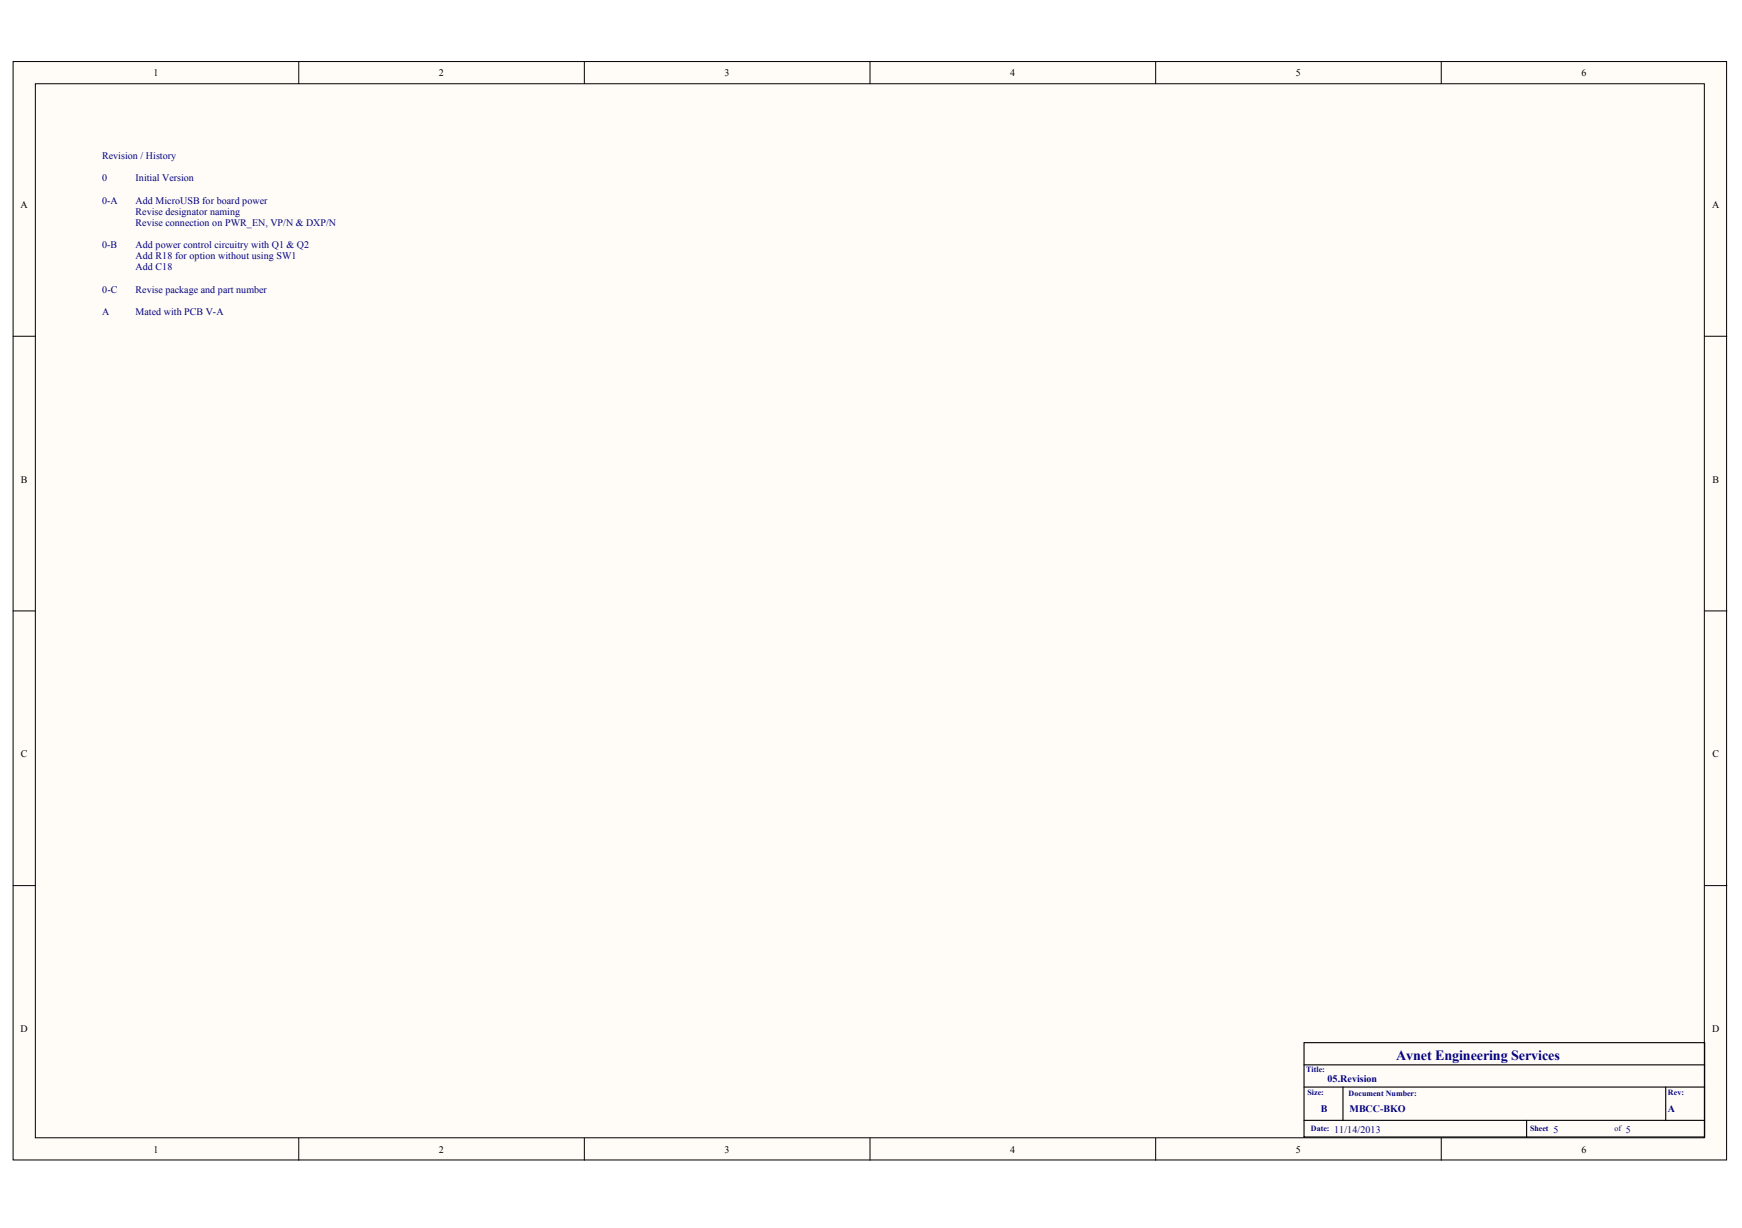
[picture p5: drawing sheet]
<svg xmlns="http://www.w3.org/2000/svg" width="287mm" height="202mm" viewBox="0 0 287 202" stroke-linecap="round" stroke-linejoin="round" font-family="sans-serif">
<defs><g id="words">
<text font-size="2.3" fill="#000080" x="229.9" y="174.4">Avnet Engineering Services</text>
<g font-size="1.6">
<text x="25.3" y="12.5">1</text>
<text x="72.3" y="12.5">2</text>
<text x="119.3" y="12.5">3</text>
<text x="166.3" y="12.5">4</text>
<text x="213.4" y="12.5">5</text>
<text x="260.4" y="12.5">6</text>
<text x="3.4" y="34.2">A</text>
<text x="281.9" y="34.2">A</text>
<text x="3.4" y="79.4">B</text>
<text x="282" y="79.4">B</text>
<text x="3.4" y="124.6">C</text>
<text x="282" y="124.6">C</text>
<text x="3.4" y="169.9">D</text>
<text x="281.9" y="169.9">D</text>
<text x="25.3" y="189.7">1</text>
<text x="72.3" y="189.7">2</text>
<text x="119.3" y="189.7">3</text>
<text x="166.3" y="189.7">4</text>
<text x="213.4" y="189.7">5</text>
<text x="260.4" y="189.7">6</text>
</g>
<g font-size="1.6" fill="#000080">
<text x="16.8" y="26.2">Revision / History</text>
<text x="16.8" y="29.9">0</text>
<text x="22.3" y="29.9">Initial Version</text>
<text x="16.8" y="33.5">0-A</text>
<text x="22.3" y="33.5">Add MicroUSB for board power</text>
<text x="22.3" y="35.4">Revise designator naming</text>
<text x="16.8" y="40.8">0-B</text>
<text x="22.3" y="37.2">Revise connection on PWR_EN, VP/N &amp; DXP/N</text>
<text x="22.3" y="40.8">Add power control circuitry with Q1 &amp; Q2</text>
<text x="22.3" y="42.7">Add R18 for option without using SW1</text>
<text x="22.3" y="44.5">Add C18</text>
<text x="16.8" y="51.8">A</text>
<text x="16.8" y="48.2">0-C</text>
<text x="22.3" y="51.8">Mated with PCB V-A</text>
<text x="22.3" y="48.2">Revise package and part number</text>
<text x="218.6" y="178">05.Revision</text>
<text x="217.5" y="183">B</text>
<text x="222.2" y="183">MBCC-BKO</text>
<text x="274.6" y="183">A</text>
<text x="219.7" y="186.4">11/14/2013</text>
<text x="255.8" y="186.4">5</text>
<text x="267.7" y="186.4">5</text>
</g>
<g font-size="1.3" fill="#000080">
<text x="215.1" y="176.5">Title:</text>
<text x="215.3" y="180.3">Size:</text>
<text x="222" y="180.5">Document Number:</text>
<text x="274.6" y="180.3">Rev:</text>
<text x="215.8" y="186.1">Date:</text>
<text x="251.9" y="186.1">Sheet</text>
<text x="265.8" y="186.1">of</text>
</g>
</g></defs>
<g fill="#fffcf8" stroke="#000" stroke-width=".16">
<path d="M2.2 10.1h282.1v180.8h-282.1z"/>
<path d="M5.8 13.8h274.8v173.5h-274.8z"/>
</g>
<g fill="none" stroke="#000" stroke-width=".16">
<path d="M49.2 10.1v3.7M96.2 10.1v3.7M143.2 10.1v3.7M190.3 10.1v3.7M237.3 10.1v3.7M2.2 55.3h3.6M280.7 55.3h3.6M2.2 100.6h3.6M280.7 100.6h3.6M2.2 145.8h3.6M280.7 145.8h3.6M49.2 187.3v3.7"/>
<path d="M96.2 187.3v3.7M143.2 187.3v3.7M190.3 187.3v3.7M237.3 187.3v3.7"/>
</g>
<path d="M214.7 171.6h66v15.6h-66zM214.7 175.3h66M214.7 178.9h66M221.1 178.9v5.5M274.2 178.9v5.5M214.7 184.4h66M251.3 184.4v2.8" fill="none" stroke="#000" stroke-width=".18"/>
<use href="#words"/>
</svg>
